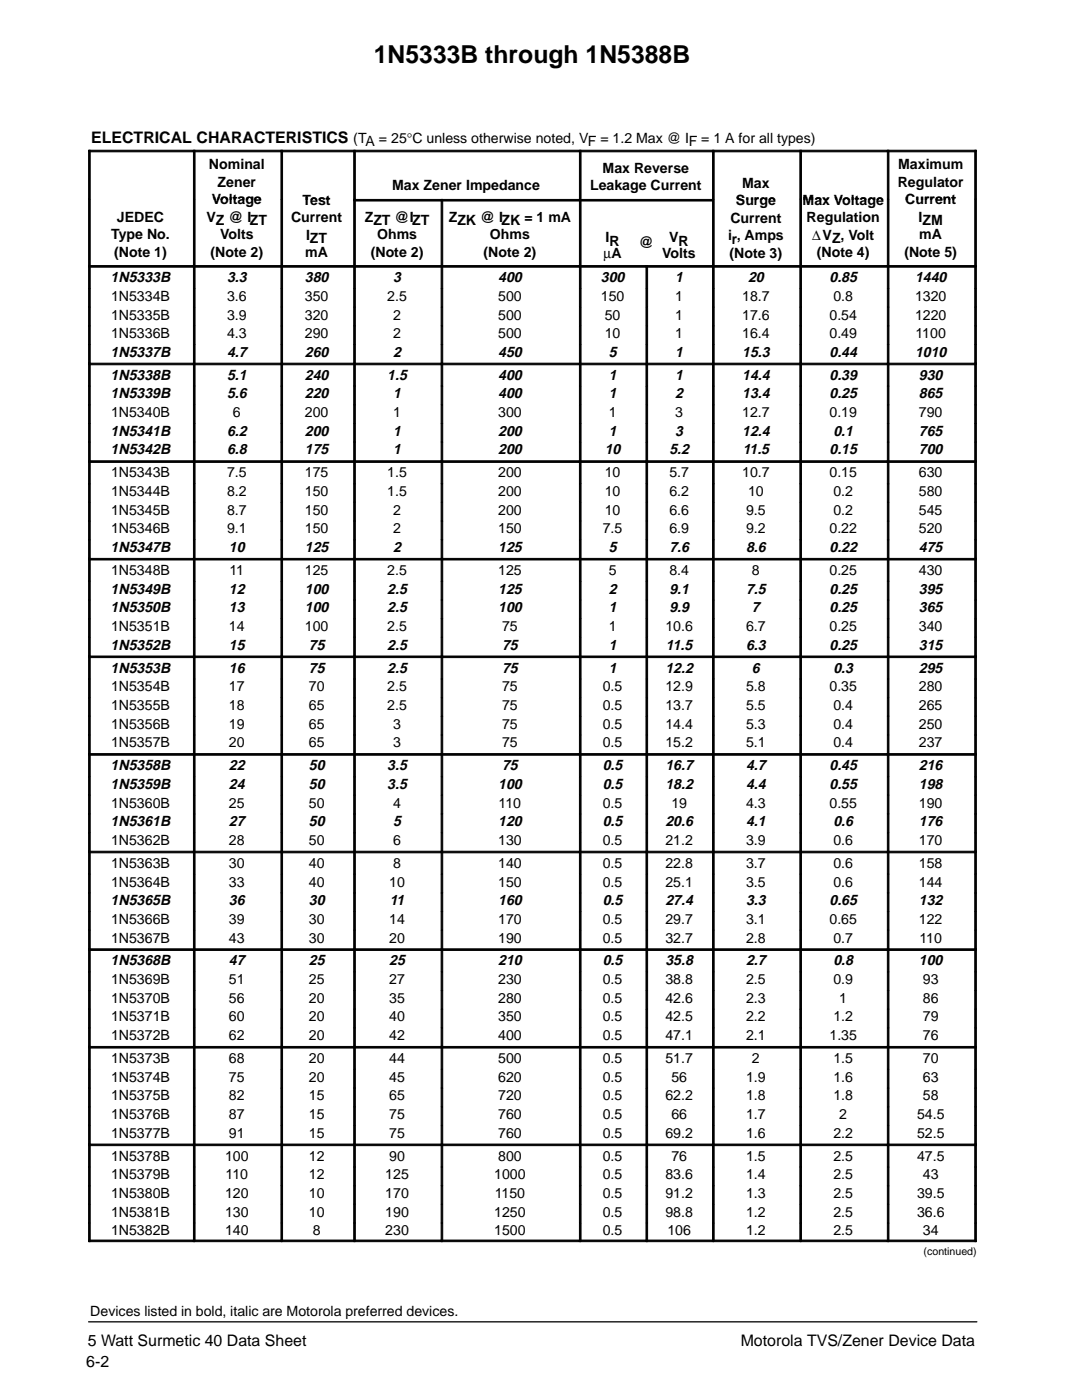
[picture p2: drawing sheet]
<svg xmlns="http://www.w3.org/2000/svg" width="216mm" height="279mm" viewBox="0 0 216 279" stroke-linecap="round" stroke-linejoin="round" font-family="sans-serif">
<defs><g id="words">
<text font-size="4.9" x="74.6" y="12.5">1N5333B through 1N5388B</text>
<g font-size="3.2">
<text x="18.2" y="28.5">ELECTRICAL CHARACTERISTICS</text>
<text x="17.5" y="268.7">5 Watt Surmetic 40 Data Sheet</text>
<text x="147.8" y="268.6">Motorola TVS/Zener Device Data</text>
<text x="17.2" y="272.8">6-2</text>
</g>
<g font-size="2.9">
<text x="22.1" y="56.3">1N5333B</text>
<text x="45.3" y="56.3">3.3</text>
<text x="60.8" y="56.3">380</text>
<text x="78.4" y="56.3">3</text>
<text x="99.4" y="56.3">400</text>
<text x="119.9" y="56.3">300</text>
<text x="134.7" y="56.3">1</text>
<text x="149.3" y="56.3">20</text>
<text x="165.5" y="56.3">0.85</text>
<text x="182.6" y="56.3">1440</text>
<text x="22.1" y="71.2">1N5337B</text>
<text x="45.3" y="71.2">4.7</text>
<text x="60.8" y="71.2">260</text>
<text x="78.4" y="71.2">2</text>
<text x="99.4" y="71.2">450</text>
<text x="121.5" y="71.2">5</text>
<text x="134.7" y="71.2">1</text>
<text x="148.1" y="71.2">15.3</text>
<text x="165.5" y="71.2">0.44</text>
<text x="182.6" y="71.2">1010</text>
<text x="22.1" y="75.8">1N5338B</text>
<text x="45.3" y="75.8">5.1</text>
<text x="60.8" y="75.8">240</text>
<text x="77.3" y="75.8">1.5</text>
<text x="99.4" y="75.8">400</text>
<text x="121.5" y="75.8">1</text>
<text x="134.7" y="75.8">1</text>
<text x="148.1" y="75.8">14.4</text>
<text x="165.5" y="75.8">0.39</text>
<text x="183.4" y="75.8">930</text>
<text x="22.1" y="79.5">1N5339B</text>
<text x="45.3" y="79.5">5.6</text>
<text x="60.8" y="79.5">220</text>
<text x="78.4" y="79.5">1</text>
<text x="99.4" y="79.5">400</text>
<text x="121.5" y="79.5">1</text>
<text x="134.7" y="79.5">2</text>
<text x="148.1" y="79.5">13.4</text>
<text x="165.5" y="79.5">0.25</text>
<text x="183.4" y="79.5">865</text>
<text x="22.1" y="87">1N5341B</text>
<text x="45.3" y="87">6.2</text>
<text x="60.8" y="87">200</text>
<text x="78.4" y="87">1</text>
<text x="99.4" y="87">200</text>
<text x="121.5" y="87">1</text>
<text x="134.7" y="87">3</text>
<text x="148.1" y="87">12.4</text>
<text x="166.3" y="87">0.1</text>
<text x="183.4" y="87">765</text>
<text x="22.1" y="90.7">1N5342B</text>
<text x="45.3" y="90.7">6.8</text>
<text x="60.8" y="90.7">175</text>
<text x="78.4" y="90.7">1</text>
<text x="99.4" y="90.7">200</text>
<text x="120.7" y="90.7">10</text>
<text x="133.6" y="90.7">5.2</text>
<text x="148.2" y="90.7">11.5</text>
<text x="165.5" y="90.7">0.15</text>
<text x="183.4" y="90.7">700</text>
<text x="22.1" y="110.2">1N5347B</text>
<text x="45.7" y="110.2">10</text>
<text x="60.8" y="110.2">125</text>
<text x="78.4" y="110.2">2</text>
<text x="99.4" y="110.2">125</text>
<text x="121.5" y="110.2">5</text>
<text x="133.6" y="110.2">7.6</text>
<text x="148.9" y="110.2">8.6</text>
<text x="165.5" y="110.2">0.22</text>
<text x="183.4" y="110.2">475</text>
<text x="22.1" y="118.5">1N5349B</text>
<text x="45.7" y="118.5">12</text>
<text x="60.8" y="118.5">100</text>
<text x="77.3" y="118.5">2.5</text>
<text x="99.4" y="118.5">125</text>
<text x="121.5" y="118.5">2</text>
<text x="133.6" y="118.5">9.1</text>
<text x="148.9" y="118.5">7.5</text>
<text x="165.5" y="118.5">0.25</text>
<text x="183.4" y="118.5">395</text>
<text x="22.1" y="122.2">1N5350B</text>
<text x="45.7" y="122.2">13</text>
<text x="60.8" y="122.2">100</text>
<text x="77.3" y="122.2">2.5</text>
<text x="99.4" y="122.2">100</text>
<text x="121.5" y="122.2">1</text>
<text x="133.6" y="122.2">9.9</text>
<text x="150" y="122.2">7</text>
<text x="165.5" y="122.2">0.25</text>
<text x="183.4" y="122.2">365</text>
<text x="22.1" y="129.7">1N5352B</text>
<text x="45.7" y="129.7">15</text>
<text x="61.6" y="129.7">75</text>
<text x="77.3" y="129.7">2.5</text>
<text x="100.2" y="129.7">75</text>
<text x="121.5" y="129.7">1</text>
<text x="132.9" y="129.7">11.5</text>
<text x="148.9" y="129.7">6.3</text>
<text x="165.5" y="129.7">0.25</text>
<text x="183.4" y="129.7">315</text>
<text x="22.1" y="134.2">1N5353B</text>
<text x="45.7" y="134.2">16</text>
<text x="61.6" y="134.2">75</text>
<text x="77.3" y="134.2">2.5</text>
<text x="100.2" y="134.2">75</text>
<text x="121.5" y="134.2">1</text>
<text x="132.8" y="134.2">12.2</text>
<text x="150" y="134.2">6</text>
<text x="166.3" y="134.2">0.3</text>
<text x="183.4" y="134.2">295</text>
<text x="22.1" y="153.7">1N5358B</text>
<text x="45.7" y="153.7">22</text>
<text x="61.6" y="153.7">50</text>
<text x="77.3" y="153.7">3.5</text>
<text x="100.2" y="153.7">75</text>
<text x="120.3" y="153.7">0.5</text>
<text x="132.8" y="153.7">16.7</text>
<text x="148.9" y="153.7">4.7</text>
<text x="165.5" y="153.7">0.45</text>
<text x="183.4" y="153.7">216</text>
<text x="22.1" y="157.5">1N5359B</text>
<text x="45.7" y="157.5">24</text>
<text x="61.6" y="157.5">50</text>
<text x="77.3" y="157.5">3.5</text>
<text x="99.4" y="157.5">100</text>
<text x="120.3" y="157.5">0.5</text>
<text x="132.8" y="157.5">18.2</text>
<text x="148.9" y="157.5">4.4</text>
<text x="165.5" y="157.5">0.55</text>
<text x="183.4" y="157.5">198</text>
<text x="22.1" y="164.9">1N5361B</text>
<text x="45.7" y="164.9">27</text>
<text x="61.6" y="164.9">50</text>
<text x="78.4" y="164.9">5</text>
<text x="99.4" y="164.9">120</text>
<text x="120.3" y="164.9">0.5</text>
<text x="132.8" y="164.9">20.6</text>
<text x="148.9" y="164.9">4.1</text>
<text x="166.3" y="164.9">0.6</text>
<text x="183.4" y="164.9">176</text>
<text x="22.1" y="180.7">1N5365B</text>
<text x="45.7" y="180.7">36</text>
<text x="61.6" y="180.7">30</text>
<text x="77.8" y="180.7">11</text>
<text x="99.4" y="180.7">160</text>
<text x="120.3" y="180.7">0.5</text>
<text x="132.8" y="180.7">27.4</text>
<text x="148.9" y="180.7">3.3</text>
<text x="165.5" y="180.7">0.65</text>
<text x="183.4" y="180.7">132</text>
<text x="22.1" y="192.7">1N5368B</text>
<text x="45.7" y="192.7">47</text>
<text x="61.6" y="192.7">25</text>
<text x="77.7" y="192.7">25</text>
<text x="99.4" y="192.7">210</text>
<text x="120.3" y="192.7">0.5</text>
<text x="132.8" y="192.7">35.8</text>
<text x="148.9" y="192.7">2.7</text>
<text x="166.3" y="192.7">0.8</text>
<text x="183.4" y="192.7">100</text>
</g>
<g font-size="2.8">
<text x="70.5" y="28.5">(TA = 25°C unless otherwise noted, VF = 1.2 Max @ IF = 1 A for all types)</text>
<text x="41.7" y="33.8">Nominal</text>
<text x="120.2" y="34.4">Max Reverse</text>
<text x="179.2" y="33.8">Maximum</text>
<text x="42.3" y="40.8">Voltage</text>
<text x="43.4" y="37.3">Zener</text>
<text x="60.4" y="40.9">Test</text>
<text x="78.3" y="37.9">Max Zener Impedance</text>
<text x="117.7" y="37.9">Leakage Current</text>
<text x="146.8" y="41">Surge</text>
<text x="148.1" y="37.5">Max</text>
<text x="160.1" y="40.9">Max Voltage</text>
<text x="179.1" y="37.3">Regulator</text>
<text x="180.6" y="40.8">Current</text>
<text x="22.2" y="47.8">Type No.</text>
<text x="23.3" y="44.3">JEDEC</text>
<text x="41.2" y="44.2">VZ @ IZT</text>
<text x="43.9" y="47.7">Volts</text>
<text x="58.1" y="44.4">Current</text>
<text x="61.1" y="47.9">IZT</text>
<text x="72.8" y="44.3">ZZT @IZT</text>
<text x="75.2" y="47.7">Ohms</text>
<text x="89.5" y="44.3">ZZK @ IZK = 1 mA</text>
<text x="97.8" y="47.7">Ohms</text>
<text x="145.3" y="48">ir, Amps</text>
<text x="145.7" y="44.5">Current</text>
<text x="161" y="44.4">Regulation</text>
<text x="162.1" y="47.9">∆VZ, Volt</text>
<text x="183.3" y="44.2">IZM</text>
<text x="183.4" y="47.7">mA</text>
<text x="22.8" y="51.3">(Note 1)</text>
<text x="42" y="51.2">(Note 2)</text>
<text x="60.9" y="51.4">mA</text>
<text x="74" y="51.2">(Note 2)</text>
<text x="96.5" y="51.2">(Note 2)</text>
<text x="120.4" y="51.4">µA</text>
<text x="120.8" y="48.3">IR</text>
<text x="127.5" y="49.2">@</text>
<text x="132.1" y="51.4">Volts</text>
<text x="133.5" y="48.3">VR</text>
<text x="145.6" y="51.5">(Note 3)</text>
<text x="163" y="51.4">(Note 4)</text>
<text x="180.5" y="51.2">(Note 5)</text>
<text x="22.2" y="60">1N5334B</text>
<text x="22.2" y="63.8">1N5335B</text>
<text x="45.3" y="60">3.6</text>
<text x="45.3" y="63.8">3.9</text>
<text x="60.8" y="60">350</text>
<text x="60.8" y="63.8">320</text>
<text x="77.3" y="60">2.5</text>
<text x="78.4" y="63.8">2</text>
<text x="99.4" y="60">500</text>
<text x="99.4" y="63.8">500</text>
<text x="119.9" y="60">150</text>
<text x="120.7" y="63.8">50</text>
<text x="134.7" y="60">1</text>
<text x="134.7" y="63.8">1</text>
<text x="148.1" y="60">18.7</text>
<text x="148.1" y="63.8">17.6</text>
<text x="165.5" y="63.8">0.54</text>
<text x="166.3" y="60">0.8</text>
<text x="182.6" y="60">1320</text>
<text x="182.6" y="63.8">1220</text>
<text x="22.2" y="67.5">1N5336B</text>
<text x="45.3" y="67.5">4.3</text>
<text x="60.8" y="67.5">290</text>
<text x="78.4" y="67.5">2</text>
<text x="99.4" y="67.5">500</text>
<text x="120.7" y="67.5">10</text>
<text x="134.7" y="67.5">1</text>
<text x="148.1" y="67.5">16.4</text>
<text x="165.5" y="67.5">0.49</text>
<text x="182.7" y="67.5">1100</text>
<text x="22.2" y="83.3">1N5340B</text>
<text x="46.5" y="83.3">6</text>
<text x="60.8" y="83.3">200</text>
<text x="78.4" y="83.3">1</text>
<text x="99.4" y="83.3">300</text>
<text x="121.5" y="83.3">1</text>
<text x="134.7" y="83.3">3</text>
<text x="148.1" y="83.3">12.7</text>
<text x="165.5" y="83.3">0.19</text>
<text x="183.4" y="83.3">790</text>
<text x="22.2" y="95.3">1N5343B</text>
<text x="45.3" y="95.3">7.5</text>
<text x="60.8" y="95.3">175</text>
<text x="77.3" y="95.3">1.5</text>
<text x="99.4" y="95.3">200</text>
<text x="120.7" y="95.3">10</text>
<text x="133.6" y="95.3">5.7</text>
<text x="148.1" y="95.3">10.7</text>
<text x="165.5" y="95.3">0.15</text>
<text x="183.4" y="95.3">630</text>
<text x="22.2" y="99">1N5344B</text>
<text x="45.3" y="99">8.2</text>
<text x="60.8" y="99">150</text>
<text x="77.3" y="99">1.5</text>
<text x="99.4" y="99">200</text>
<text x="120.7" y="99">10</text>
<text x="133.6" y="99">6.2</text>
<text x="149.3" y="99">10</text>
<text x="166.3" y="99">0.2</text>
<text x="183.4" y="99">580</text>
<text x="22.2" y="102.7">1N5345B</text>
<text x="22.2" y="106.5">1N5346B</text>
<text x="45.3" y="102.7">8.7</text>
<text x="45.3" y="106.5">9.1</text>
<text x="60.8" y="102.7">150</text>
<text x="60.8" y="106.5">150</text>
<text x="78.4" y="102.7">2</text>
<text x="78.4" y="106.5">2</text>
<text x="99.4" y="102.7">200</text>
<text x="99.4" y="106.5">150</text>
<text x="120.3" y="106.5">7.5</text>
<text x="120.7" y="102.7">10</text>
<text x="133.6" y="102.7">6.6</text>
<text x="133.6" y="106.5">6.9</text>
<text x="148.9" y="102.7">9.5</text>
<text x="148.9" y="106.5">9.2</text>
<text x="165.5" y="106.5">0.22</text>
<text x="166.3" y="102.7">0.2</text>
<text x="183.4" y="102.7">545</text>
<text x="183.4" y="106.5">520</text>
<text x="22.2" y="114.8">1N5348B</text>
<text x="45.8" y="114.8">11</text>
<text x="60.8" y="114.8">125</text>
<text x="77.3" y="114.8">2.5</text>
<text x="99.4" y="114.8">125</text>
<text x="121.5" y="114.8">5</text>
<text x="133.6" y="114.8">8.4</text>
<text x="150" y="114.8">8</text>
<text x="165.5" y="114.8">0.25</text>
<text x="183.4" y="114.8">430</text>
<text x="22.2" y="125.9">1N5351B</text>
<text x="45.7" y="125.9">14</text>
<text x="60.8" y="125.9">100</text>
<text x="77.3" y="125.9">2.5</text>
<text x="100.2" y="125.9">75</text>
<text x="121.5" y="125.9">1</text>
<text x="132.8" y="125.9">10.6</text>
<text x="148.9" y="125.9">6.7</text>
<text x="165.5" y="125.9">0.25</text>
<text x="183.4" y="125.9">340</text>
<text x="22.2" y="138">1N5354B</text>
<text x="45.7" y="138">17</text>
<text x="61.6" y="138">70</text>
<text x="77.3" y="138">2.5</text>
<text x="100.2" y="138">75</text>
<text x="120.3" y="138">0.5</text>
<text x="132.8" y="138">12.9</text>
<text x="148.9" y="138">5.8</text>
<text x="165.5" y="138">0.35</text>
<text x="183.4" y="138">280</text>
<text x="22.2" y="141.7">1N5355B</text>
<text x="45.7" y="141.7">18</text>
<text x="61.6" y="141.7">65</text>
<text x="77.3" y="141.7">2.5</text>
<text x="100.2" y="141.7">75</text>
<text x="120.3" y="141.7">0.5</text>
<text x="132.8" y="141.7">13.7</text>
<text x="148.9" y="141.7">5.5</text>
<text x="166.3" y="141.7">0.4</text>
<text x="183.4" y="141.7">265</text>
<text x="22.2" y="145.4">1N5356B</text>
<text x="22.2" y="149.2">1N5357B</text>
<text x="45.7" y="145.4">19</text>
<text x="45.7" y="149.2">20</text>
<text x="61.6" y="145.4">65</text>
<text x="61.6" y="149.2">65</text>
<text x="78.4" y="145.4">3</text>
<text x="78.4" y="149.2">3</text>
<text x="100.2" y="145.4">75</text>
<text x="100.2" y="149.2">75</text>
<text x="120.3" y="145.4">0.5</text>
<text x="120.3" y="149.2">0.5</text>
<text x="132.8" y="145.4">14.4</text>
<text x="132.8" y="149.2">15.2</text>
<text x="148.9" y="145.4">5.3</text>
<text x="148.9" y="149.2">5.1</text>
<text x="166.3" y="145.4">0.4</text>
<text x="166.3" y="149.2">0.4</text>
<text x="183.4" y="145.4">250</text>
<text x="183.4" y="149.2">237</text>
<text x="22.2" y="161.2">1N5360B</text>
<text x="45.7" y="161.2">25</text>
<text x="61.6" y="161.2">50</text>
<text x="78.4" y="161.2">4</text>
<text x="99.5" y="161.2">110</text>
<text x="120.3" y="161.2">0.5</text>
<text x="134" y="161.2">19</text>
<text x="148.9" y="161.2">4.3</text>
<text x="165.5" y="161.2">0.55</text>
<text x="183.4" y="161.2">190</text>
<text x="22.2" y="168.6">1N5362B</text>
<text x="22.2" y="173.2">1N5363B</text>
<text x="45.7" y="168.6">28</text>
<text x="45.7" y="173.2">30</text>
<text x="61.6" y="168.6">50</text>
<text x="61.6" y="173.2">40</text>
<text x="78.4" y="168.6">6</text>
<text x="78.4" y="173.2">8</text>
<text x="99.4" y="168.6">130</text>
<text x="99.4" y="173.2">140</text>
<text x="120.3" y="168.6">0.5</text>
<text x="120.3" y="173.2">0.5</text>
<text x="132.8" y="168.6">21.2</text>
<text x="132.8" y="173.2">22.8</text>
<text x="148.9" y="168.6">3.9</text>
<text x="148.9" y="173.2">3.7</text>
<text x="166.3" y="168.6">0.6</text>
<text x="166.3" y="173.2">0.6</text>
<text x="183.4" y="168.6">170</text>
<text x="183.4" y="173.2">158</text>
<text x="22.2" y="176.9">1N5364B</text>
<text x="45.7" y="176.9">33</text>
<text x="61.6" y="176.9">40</text>
<text x="77.7" y="176.9">10</text>
<text x="99.4" y="176.9">150</text>
<text x="120.3" y="176.9">0.5</text>
<text x="132.8" y="176.9">25.1</text>
<text x="148.9" y="176.9">3.5</text>
<text x="166.3" y="176.9">0.6</text>
<text x="183.4" y="176.9">144</text>
<text x="22.2" y="184.4">1N5366B</text>
<text x="45.7" y="184.4">39</text>
<text x="61.6" y="184.4">30</text>
<text x="77.7" y="184.4">14</text>
<text x="99.4" y="184.4">170</text>
<text x="120.3" y="184.4">0.5</text>
<text x="132.8" y="184.4">29.7</text>
<text x="148.9" y="184.4">3.1</text>
<text x="165.5" y="184.4">0.65</text>
<text x="183.4" y="184.4">122</text>
<text x="22.2" y="188.1">1N5367B</text>
<text x="45.7" y="188.1">43</text>
<text x="61.6" y="188.1">30</text>
<text x="77.7" y="188.1">20</text>
<text x="99.4" y="188.1">190</text>
<text x="120.3" y="188.1">0.5</text>
<text x="132.8" y="188.1">32.7</text>
<text x="148.9" y="188.1">2.8</text>
<text x="166.3" y="188.1">0.7</text>
<text x="183.5" y="188.1">110</text>
<text x="22.2" y="196.4">1N5369B</text>
<text x="45.7" y="196.4">51</text>
<text x="61.6" y="196.4">25</text>
<text x="77.7" y="196.4">27</text>
<text x="99.4" y="196.4">230</text>
<text x="120.3" y="196.4">0.5</text>
<text x="132.8" y="196.4">38.8</text>
<text x="148.9" y="196.4">2.5</text>
<text x="166.3" y="196.4">0.9</text>
<text x="184.1" y="196.4">93</text>
<text x="22.2" y="200.1">1N5370B</text>
<text x="22.2" y="203.9">1N5371B</text>
<text x="45.7" y="200.1">56</text>
<text x="45.7" y="203.9">60</text>
<text x="61.6" y="200.1">20</text>
<text x="61.6" y="203.9">20</text>
<text x="77.7" y="200.1">35</text>
<text x="77.7" y="203.9">40</text>
<text x="99.4" y="200.1">280</text>
<text x="99.4" y="203.9">350</text>
<text x="120.3" y="200.1">0.5</text>
<text x="120.3" y="203.9">0.5</text>
<text x="132.8" y="200.1">42.6</text>
<text x="132.8" y="203.9">42.5</text>
<text x="148.9" y="200.1">2.3</text>
<text x="148.9" y="203.9">2.2</text>
<text x="166.3" y="203.9">1.2</text>
<text x="167.5" y="200.1">1</text>
<text x="184.1" y="200.1">86</text>
<text x="184.1" y="203.9">79</text>
<text x="22.2" y="207.6">1N5372B</text>
<text x="45.7" y="207.6">62</text>
<text x="61.6" y="207.6">20</text>
<text x="77.7" y="207.6">42</text>
<text x="99.4" y="207.6">400</text>
<text x="120.3" y="207.6">0.5</text>
<text x="132.8" y="207.6">47.1</text>
<text x="148.9" y="207.6">2.1</text>
<text x="165.5" y="207.6">1.35</text>
<text x="184.1" y="207.6">76</text>
<text x="22.2" y="212.2">1N5373B</text>
<text x="22.2" y="215.9">1N5374B</text>
<text x="45.7" y="212.2">68</text>
<text x="45.7" y="215.9">75</text>
<text x="61.6" y="212.2">20</text>
<text x="61.6" y="215.9">20</text>
<text x="77.7" y="212.2">44</text>
<text x="77.7" y="215.9">45</text>
<text x="99.4" y="212.2">500</text>
<text x="99.4" y="215.9">620</text>
<text x="120.3" y="212.2">0.5</text>
<text x="120.3" y="215.9">0.5</text>
<text x="132.8" y="212.2">51.7</text>
<text x="134" y="215.9">56</text>
<text x="148.9" y="215.9">1.9</text>
<text x="150" y="212.2">2</text>
<text x="166.3" y="212.2">1.5</text>
<text x="166.3" y="215.9">1.6</text>
<text x="184.1" y="212.2">70</text>
<text x="184.1" y="215.9">63</text>
<text x="22.2" y="219.6">1N5375B</text>
<text x="45.7" y="219.6">82</text>
<text x="61.6" y="219.6">15</text>
<text x="77.7" y="219.6">65</text>
<text x="99.4" y="219.6">720</text>
<text x="120.3" y="219.6">0.5</text>
<text x="132.8" y="219.6">62.2</text>
<text x="148.9" y="219.6">1.8</text>
<text x="166.3" y="219.6">1.8</text>
<text x="184.1" y="219.6">58</text>
<text x="22.2" y="223.4">1N5376B</text>
<text x="22.2" y="227.1">1N5377B</text>
<text x="45.7" y="223.4">87</text>
<text x="45.7" y="227.1">91</text>
<text x="61.6" y="223.4">15</text>
<text x="61.6" y="227.1">15</text>
<text x="77.7" y="223.4">75</text>
<text x="77.7" y="227.1">75</text>
<text x="99.4" y="223.4">760</text>
<text x="99.4" y="227.1">760</text>
<text x="120.3" y="223.4">0.5</text>
<text x="120.3" y="227.1">0.5</text>
<text x="132.8" y="227.1">69.2</text>
<text x="134" y="223.4">66</text>
<text x="148.9" y="223.4">1.7</text>
<text x="148.9" y="227.1">1.6</text>
<text x="166.3" y="227.1">2.2</text>
<text x="167.5" y="223.4">2</text>
<text x="183" y="223.4">54.5</text>
<text x="183" y="227.1">52.5</text>
<text x="22.2" y="231.6">1N5378B</text>
<text x="44.9" y="231.6">100</text>
<text x="61.6" y="231.6">12</text>
<text x="77.7" y="231.6">90</text>
<text x="99.4" y="231.6">800</text>
<text x="120.3" y="231.6">0.5</text>
<text x="134" y="231.6">76</text>
<text x="148.9" y="231.6">1.5</text>
<text x="166.3" y="231.6">2.5</text>
<text x="183" y="231.6">47.5</text>
<text x="22.2" y="235.4">1N5379B</text>
<text x="22.2" y="239.1">1N5380B</text>
<text x="44.9" y="239.1">120</text>
<text x="45" y="235.4">110</text>
<text x="61.6" y="235.4">12</text>
<text x="61.6" y="239.1">10</text>
<text x="76.9" y="235.4">125</text>
<text x="76.9" y="239.1">170</text>
<text x="98.6" y="235.4">1000</text>
<text x="98.7" y="239.1">1150</text>
<text x="120.3" y="235.4">0.5</text>
<text x="120.3" y="239.1">0.5</text>
<text x="132.8" y="235.4">83.6</text>
<text x="132.8" y="239.1">91.2</text>
<text x="148.9" y="235.4">1.4</text>
<text x="148.9" y="239.1">1.3</text>
<text x="166.3" y="235.4">2.5</text>
<text x="166.3" y="239.1">2.5</text>
<text x="183" y="239.1">39.5</text>
<text x="184.1" y="235.4">43</text>
<text x="22.2" y="242.8">1N5381B</text>
<text x="44.9" y="242.8">130</text>
<text x="61.6" y="242.8">10</text>
<text x="76.9" y="242.8">190</text>
<text x="98.6" y="242.8">1250</text>
<text x="120.3" y="242.8">0.5</text>
<text x="132.8" y="242.8">98.8</text>
<text x="148.9" y="242.8">1.2</text>
<text x="166.3" y="242.8">2.5</text>
<text x="183" y="242.8">36.6</text>
<text x="22.2" y="246.6">1N5382B</text>
<text x="44.9" y="246.6">140</text>
<text x="62.4" y="246.6">8</text>
<text x="76.9" y="246.6">230</text>
<text x="98.6" y="246.6">1500</text>
<text x="120.3" y="246.6">0.5</text>
<text x="133.2" y="246.6">106</text>
<text x="148.9" y="246.6">1.2</text>
<text x="166.3" y="246.6">2.5</text>
<text x="184.1" y="246.6">34</text>
<text x="18" y="262.5">Devices listed in bold, italic are Motorola preferred devices.</text>
</g>
<text font-size="2.1" x="184.3" y="250.5">(continued)</text>
</g></defs>
<path d="M17.7 263.8h177.2" fill="none" stroke="#000" stroke-width=".26"/>
<g fill="#000" stroke="#000" stroke-width=".2">
<path d="M17.7 30h.3v9.8h-.3z" fill-rule="evenodd"/>
<path d="M17.7 30h20.9v.3h-20.9z" fill-rule="evenodd"/>
<path d="M17.7 39.8h.3v13.2h-.3z" fill-rule="evenodd"/>
<path d="M38.6 30h.3v9.8h-.3z" fill-rule="evenodd"/>
<path d="M38.6 30h17.4v.3h-17.4z" fill-rule="evenodd"/>
<path d="M38.6 39.8h.3v13.2h-.3z" fill-rule="evenodd"/>
<path d="M56.1 30h.3v9.8h-.3z" fill-rule="evenodd"/>
<path d="M56.1 30h14.5v.3h-14.5z" fill-rule="evenodd"/>
<path d="M56.1 39.8h.3v13.2h-.3z" fill-rule="evenodd"/>
<path d="M70.6 30h.3v9.8h-.3z" fill-rule="evenodd"/>
<path d="M70.6 30h45v.3h-45z" fill-rule="evenodd"/>
<path d="M70.6 39.8h.3v13.2h-.3z" fill-rule="evenodd"/>
<path d="M70.6 39.8h17.4v.3h-17.4z" fill-rule="evenodd"/>
<path d="M88 39.8h.3v13.2h-.3z" fill-rule="evenodd"/>
<path d="M88 39.8h27.6v.3h-27.6z" fill-rule="evenodd"/>
<path d="M115.6 30h.3v9.8h-.3z" fill-rule="evenodd"/>
<path d="M115.6 30h26.6v.3h-26.6z" fill-rule="evenodd"/>
<path d="M115.6 39.8h.3v13.2h-.3z" fill-rule="evenodd"/>
<path d="M115.6 39.8h26.6v.3h-26.6z" fill-rule="evenodd"/>
<path d="M142.2 30h.3v9.8h-.3z" fill-rule="evenodd"/>
<path d="M142.2 30h17.4v.3h-17.4z" fill-rule="evenodd"/>
<path d="M142.2 39.8h.3v13.2h-.3z" fill-rule="evenodd"/>
<path d="M159.6 30h.3v9.8h-.3z" fill-rule="evenodd"/>
<path d="M159.6 30h17.4v.3h-17.4z" fill-rule="evenodd"/>
<path d="M159.6 39.8h.3v13.2h-.3z" fill-rule="evenodd"/>
<path d="M177.1 30h.3v9.8h-.3z" fill-rule="evenodd"/>
<path d="M177.1 30h17.7v.3h-17.7z" fill-rule="evenodd"/>
<path d="M177.1 39.8h.3v13.2h-.3z" fill-rule="evenodd"/>
<path d="M194.5 30h.3v9.8h-.3z" fill-rule="evenodd"/>
<path d="M194.5 39.8h.3v13.2h-.3z" fill-rule="evenodd"/>
<path d="M17.7 53h.3v4.6h-.3z" fill-rule="evenodd"/>
<path d="M17.7 53h20.9v.3h-20.9z" fill-rule="evenodd"/>
<path d="M17.7 57.6h.3v3.7h-.3z" fill-rule="evenodd"/>
<path d="M38.6 53h.3v4.6h-.3z" fill-rule="evenodd"/>
<path d="M38.6 53h17.4v.3h-17.4z" fill-rule="evenodd"/>
<path d="M38.6 57.6h.3v3.7h-.3z" fill-rule="evenodd"/>
<path d="M56.1 53h.3v4.6h-.3z" fill-rule="evenodd"/>
<path d="M56.1 53h14.5v.3h-14.5z" fill-rule="evenodd"/>
<path d="M56.1 57.6h.3v3.7h-.3z" fill-rule="evenodd"/>
<path d="M70.6 53h.3v4.6h-.3z" fill-rule="evenodd"/>
<path d="M70.6 53h17.4v.3h-17.4z" fill-rule="evenodd"/>
<path d="M70.6 57.6h.3v3.7h-.3z" fill-rule="evenodd"/>
<path d="M88 53h.3v4.6h-.3z" fill-rule="evenodd"/>
<path d="M88 53h27.6v.3h-27.6z" fill-rule="evenodd"/>
<path d="M88 57.6h.3v3.7h-.3z" fill-rule="evenodd"/>
<path d="M115.6 53h.3v4.6h-.3z" fill-rule="evenodd"/>
<path d="M115.6 53h13.3v.3h-13.3z" fill-rule="evenodd"/>
<path d="M115.6 57.6h.3v3.7h-.3z" fill-rule="evenodd"/>
<path d="M128.9 53h.3v4.6h-.3z" fill-rule="evenodd"/>
<path d="M128.9 53h13.3v.3h-13.3z" fill-rule="evenodd"/>
<path d="M128.9 57.6h.3v3.7h-.3z" fill-rule="evenodd"/>
<path d="M142.2 53h.3v4.6h-.3z" fill-rule="evenodd"/>
<path d="M142.2 53h17.4v.3h-17.4z" fill-rule="evenodd"/>
<path d="M142.2 57.6h.3v3.7h-.3z" fill-rule="evenodd"/>
<path d="M159.6 53h.3v4.6h-.3z" fill-rule="evenodd"/>
<path d="M159.6 53h17.4v.3h-17.4z" fill-rule="evenodd"/>
<path d="M159.6 57.6h.3v3.7h-.3z" fill-rule="evenodd"/>
<path d="M177.1 53h.3v4.6h-.3z" fill-rule="evenodd"/>
<path d="M177.1 53h17.7v.3h-17.7z" fill-rule="evenodd"/>
<path d="M177.1 57.6h.3v3.7h-.3z" fill-rule="evenodd"/>
<path d="M194.5 53h.3v4.6h-.3z" fill-rule="evenodd"/>
<path d="M194.5 57.6h.3v3.7h-.3z" fill-rule="evenodd"/>
<path d="M17.7 61.3h.3v3.7h-.3z" fill-rule="evenodd"/>
<path d="M17.7 65h.3v3.8h-.3z" fill-rule="evenodd"/>
<path d="M17.7 68.8h.3v3.7h-.3z" fill-rule="evenodd"/>
<path d="M17.7 72.5h.3v4.6h-.3z" fill-rule="evenodd"/>
<path d="M17.7 72.5h20.9v.3h-20.9z" fill-rule="evenodd"/>
<path d="M17.7 77.1h.3v3.7h-.3z" fill-rule="evenodd"/>
<path d="M38.6 61.3h.3v3.7h-.3z" fill-rule="evenodd"/>
<path d="M38.6 65h.3v3.8h-.3z" fill-rule="evenodd"/>
<path d="M38.6 68.8h.3v3.7h-.3z" fill-rule="evenodd"/>
<path d="M38.6 72.5h.3v4.6h-.3z" fill-rule="evenodd"/>
<path d="M38.6 72.5h17.4v.3h-17.4z" fill-rule="evenodd"/>
<path d="M38.6 77.1h.3v3.7h-.3z" fill-rule="evenodd"/>
<path d="M56.1 61.3h.3v3.7h-.3z" fill-rule="evenodd"/>
<path d="M56.1 65h.3v3.8h-.3z" fill-rule="evenodd"/>
<path d="M56.1 68.8h.3v3.7h-.3z" fill-rule="evenodd"/>
<path d="M56.1 72.5h.3v4.6h-.3z" fill-rule="evenodd"/>
<path d="M56.1 72.5h14.5v.3h-14.5z" fill-rule="evenodd"/>
<path d="M56.1 77.1h.3v3.7h-.3z" fill-rule="evenodd"/>
<path d="M70.6 61.3h.3v3.7h-.3z" fill-rule="evenodd"/>
<path d="M70.6 65h.3v3.8h-.3z" fill-rule="evenodd"/>
<path d="M70.6 68.8h.3v3.7h-.3z" fill-rule="evenodd"/>
<path d="M70.6 72.5h.3v4.6h-.3z" fill-rule="evenodd"/>
<path d="M70.6 72.5h17.4v.3h-17.4z" fill-rule="evenodd"/>
<path d="M70.6 77.1h.3v3.7h-.3z" fill-rule="evenodd"/>
<path d="M88 61.3h.3v3.7h-.3z" fill-rule="evenodd"/>
<path d="M88 65h.3v3.8h-.3z" fill-rule="evenodd"/>
<path d="M88 68.8h.3v3.7h-.3z" fill-rule="evenodd"/>
<path d="M88 72.5h.3v4.6h-.3z" fill-rule="evenodd"/>
<path d="M88 72.5h27.6v.3h-27.6z" fill-rule="evenodd"/>
<path d="M88 77.1h.3v3.7h-.3z" fill-rule="evenodd"/>
<path d="M115.6 61.3h.3v3.7h-.3z" fill-rule="evenodd"/>
<path d="M115.6 65h.3v3.8h-.3z" fill-rule="evenodd"/>
<path d="M115.6 68.8h.3v3.7h-.3z" fill-rule="evenodd"/>
<path d="M115.6 72.5h.3v4.6h-.3z" fill-rule="evenodd"/>
<path d="M115.6 72.5h13.3v.3h-13.3z" fill-rule="evenodd"/>
<path d="M115.6 77.1h.3v3.7h-.3z" fill-rule="evenodd"/>
<path d="M128.9 61.3h.3v3.7h-.3z" fill-rule="evenodd"/>
<path d="M128.9 65h.3v3.8h-.3z" fill-rule="evenodd"/>
<path d="M128.9 68.8h.3v3.7h-.3z" fill-rule="evenodd"/>
<path d="M128.9 72.5h.3v4.6h-.3z" fill-rule="evenodd"/>
<path d="M128.9 72.5h13.3v.3h-13.3z" fill-rule="evenodd"/>
<path d="M128.9 77.1h.3v3.7h-.3z" fill-rule="evenodd"/>
<path d="M142.2 61.3h.3v3.7h-.3z" fill-rule="evenodd"/>
<path d="M142.2 65h.3v3.8h-.3z" fill-rule="evenodd"/>
<path d="M142.2 68.8h.3v3.7h-.3z" fill-rule="evenodd"/>
<path d="M142.2 72.5h.3v4.6h-.3z" fill-rule="evenodd"/>
<path d="M142.2 72.5h17.4v.3h-17.4z" fill-rule="evenodd"/>
<path d="M142.2 77.1h.3v3.7h-.3z" fill-rule="evenodd"/>
<path d="M159.6 61.3h.3v3.7h-.3z" fill-rule="evenodd"/>
<path d="M159.6 65h.3v3.8h-.3z" fill-rule="evenodd"/>
<path d="M159.6 68.8h.3v3.7h-.3z" fill-rule="evenodd"/>
<path d="M159.6 72.5h.3v4.6h-.3z" fill-rule="evenodd"/>
<path d="M159.6 72.5h17.4v.3h-17.4z" fill-rule="evenodd"/>
<path d="M159.6 77.1h.3v3.7h-.3z" fill-rule="evenodd"/>
<path d="M177.1 61.3h.3v3.7h-.3z" fill-rule="evenodd"/>
<path d="M177.1 65h.3v3.8h-.3z" fill-rule="evenodd"/>
<path d="M177.1 68.8h.3v3.7h-.3z" fill-rule="evenodd"/>
<path d="M177.1 72.5h.3v4.6h-.3z" fill-rule="evenodd"/>
<path d="M177.1 72.5h17.7v.3h-17.7z" fill-rule="evenodd"/>
<path d="M177.1 77.1h.3v3.7h-.3z" fill-rule="evenodd"/>
<path d="M194.5 61.3h.3v3.7h-.3z" fill-rule="evenodd"/>
<path d="M194.5 65h.3v3.8h-.3z" fill-rule="evenodd"/>
<path d="M194.5 68.8h.3v3.7h-.3z" fill-rule="evenodd"/>
<path d="M194.5 72.5h.3v4.6h-.3z" fill-rule="evenodd"/>
<path d="M194.5 77.1h.3v3.7h-.3z" fill-rule="evenodd"/>
<path d="M17.7 80.8h.3v3.7h-.3z" fill-rule="evenodd"/>
<path d="M17.7 84.5h.3v3.7h-.3z" fill-rule="evenodd"/>
<path d="M17.7 88.2h.3v3.7h-.3z" fill-rule="evenodd"/>
<path d="M17.7 92h.3v4.5h-.3z" fill-rule="evenodd"/>
<path d="M17.7 92h20.9v.3h-20.9z" fill-rule="evenodd"/>
<path d="M17.7 96.5h.3v3.8h-.3z" fill-rule="evenodd"/>
<path d="M38.6 80.8h.3v3.7h-.3z" fill-rule="evenodd"/>
<path d="M38.6 84.5h.3v3.7h-.3z" fill-rule="evenodd"/>
<path d="M38.6 88.2h.3v3.7h-.3z" fill-rule="evenodd"/>
<path d="M38.6 92h.3v4.5h-.3z" fill-rule="evenodd"/>
<path d="M38.6 92h17.4v.3h-17.4z" fill-rule="evenodd"/>
<path d="M38.6 96.5h.3v3.8h-.3z" fill-rule="evenodd"/>
<path d="M56.1 80.8h.3v3.7h-.3z" fill-rule="evenodd"/>
<path d="M56.1 84.5h.3v3.7h-.3z" fill-rule="evenodd"/>
<path d="M56.1 88.2h.3v3.7h-.3z" fill-rule="evenodd"/>
<path d="M56.1 92h.3v4.5h-.3z" fill-rule="evenodd"/>
<path d="M56.1 92h14.5v.3h-14.5z" fill-rule="evenodd"/>
<path d="M56.1 96.5h.3v3.8h-.3z" fill-rule="evenodd"/>
<path d="M70.6 80.8h.3v3.7h-.3z" fill-rule="evenodd"/>
<path d="M70.6 84.5h.3v3.7h-.3z" fill-rule="evenodd"/>
<path d="M70.6 88.2h.3v3.7h-.3z" fill-rule="evenodd"/>
<path d="M70.6 92h.3v4.5h-.3z" fill-rule="evenodd"/>
<path d="M70.6 92h17.4v.3h-17.4z" fill-rule="evenodd"/>
<path d="M70.6 96.5h.3v3.8h-.3z" fill-rule="evenodd"/>
<path d="M88 80.8h.3v3.7h-.3z" fill-rule="evenodd"/>
<path d="M88 84.5h.3v3.7h-.3z" fill-rule="evenodd"/>
<path d="M88 88.2h.3v3.7h-.3z" fill-rule="evenodd"/>
<path d="M88 92h.3v4.5h-.3z" fill-rule="evenodd"/>
<path d="M88 92h27.6v.3h-27.6z" fill-rule="evenodd"/>
<path d="M88 96.5h.3v3.8h-.3z" fill-rule="evenodd"/>
<path d="M115.6 80.8h.3v3.7h-.3z" fill-rule="evenodd"/>
<path d="M115.6 84.5h.3v3.7h-.3z" fill-rule="evenodd"/>
<path d="M115.6 88.2h.3v3.7h-.3z" fill-rule="evenodd"/>
<path d="M115.6 92h.3v4.5h-.3z" fill-rule="evenodd"/>
<path d="M115.6 92h13.3v.3h-13.3z" fill-rule="evenodd"/>
<path d="M115.6 96.5h.3v3.8h-.3z" fill-rule="evenodd"/>
<path d="M128.9 80.8h.3v3.7h-.3z" fill-rule="evenodd"/>
<path d="M128.9 84.5h.3v3.7h-.3z" fill-rule="evenodd"/>
<path d="M128.9 88.2h.3v3.7h-.3z" fill-rule="evenodd"/>
<path d="M128.9 92h.3v4.5h-.3z" fill-rule="evenodd"/>
<path d="M128.9 92h13.3v.3h-13.3z" fill-rule="evenodd"/>
<path d="M128.9 96.5h.3v3.8h-.3z" fill-rule="evenodd"/>
<path d="M142.2 80.8h.3v3.7h-.3z" fill-rule="evenodd"/>
<path d="M142.2 84.5h.3v3.7h-.3z" fill-rule="evenodd"/>
<path d="M142.2 88.2h.3v3.7h-.3z" fill-rule="evenodd"/>
<path d="M142.2 92h.3v4.5h-.3z" fill-rule="evenodd"/>
<path d="M142.2 92h17.4v.3h-17.4z" fill-rule="evenodd"/>
<path d="M142.2 96.5h.3v3.8h-.3z" fill-rule="evenodd"/>
<path d="M159.6 80.8h.3v3.7h-.3z" fill-rule="evenodd"/>
<path d="M159.6 84.5h.3v3.7h-.3z" fill-rule="evenodd"/>
<path d="M159.6 88.2h.3v3.7h-.3z" fill-rule="evenodd"/>
<path d="M159.6 92h.3v4.5h-.3z" fill-rule="evenodd"/>
<path d="M159.6 92h17.4v.3h-17.4z" fill-rule="evenodd"/>
<path d="M159.6 96.5h.3v3.8h-.3z" fill-rule="evenodd"/>
<path d="M177.1 80.8h.3v3.7h-.3z" fill-rule="evenodd"/>
<path d="M177.1 84.5h.3v3.7h-.3z" fill-rule="evenodd"/>
<path d="M177.1 88.2h.3v3.7h-.3z" fill-rule="evenodd"/>
<path d="M177.1 92h.3v4.5h-.3z" fill-rule="evenodd"/>
<path d="M177.1 92h17.7v.3h-17.7z" fill-rule="evenodd"/>
<path d="M177.1 96.5h.3v3.8h-.3z" fill-rule="evenodd"/>
<path d="M194.5 80.8h.3v3.7h-.3z" fill-rule="evenodd"/>
<path d="M194.5 84.5h.3v3.7h-.3z" fill-rule="evenodd"/>
<path d="M194.5 88.2h.3v3.7h-.3z" fill-rule="evenodd"/>
<path d="M194.5 92h.3v4.5h-.3z" fill-rule="evenodd"/>
<path d="M194.5 96.5h.3v3.8h-.3z" fill-rule="evenodd"/>
<path d="M17.7 100.3h.3v3.7h-.3z" fill-rule="evenodd"/>
<path d="M17.7 104h.3v3.7h-.3z" fill-rule="evenodd"/>
<path d="M17.7 107.7h.3v3.7h-.3z" fill-rule="evenodd"/>
<path d="M17.7 111.4h.3v4.6h-.3z" fill-rule="evenodd"/>
<path d="M17.7 111.4h20.9v.4h-20.9z" fill-rule="evenodd"/>
<path d="M17.7 116h.3v3.7h-.3z" fill-rule="evenodd"/>
<path d="M17.7 119.8h.3v3.7h-.3z" fill-rule="evenodd"/>
<path d="M38.6 100.3h.3v3.7h-.3z" fill-rule="evenodd"/>
<path d="M38.6 104h.3v3.7h-.3z" fill-rule="evenodd"/>
<path d="M38.6 107.7h.3v3.7h-.3z" fill-rule="evenodd"/>
<path d="M38.6 111.4h.3v4.6h-.3z" fill-rule="evenodd"/>
<path d="M38.6 111.4h17.4v.4h-17.4z" fill-rule="evenodd"/>
<path d="M38.6 116h.3v3.7h-.3z" fill-rule="evenodd"/>
<path d="M38.6 119.8h.3v3.7h-.3z" fill-rule="evenodd"/>
<path d="M56.1 100.3h.3v3.7h-.3z" fill-rule="evenodd"/>
<path d="M56.1 104h.3v3.7h-.3z" fill-rule="evenodd"/>
<path d="M56.1 107.7h.3v3.7h-.3z" fill-rule="evenodd"/>
<path d="M56.1 111.4h.3v4.6h-.3z" fill-rule="evenodd"/>
<path d="M56.1 111.4h14.5v.4h-14.5z" fill-rule="evenodd"/>
<path d="M56.1 116h.3v3.7h-.3z" fill-rule="evenodd"/>
<path d="M56.1 119.8h.3v3.7h-.3z" fill-rule="evenodd"/>
<path d="M70.6 100.3h.3v3.7h-.3z" fill-rule="evenodd"/>
<path d="M70.6 104h.3v3.7h-.3z" fill-rule="evenodd"/>
<path d="M70.6 107.7h.3v3.7h-.3z" fill-rule="evenodd"/>
<path d="M70.6 111.4h.3v4.6h-.3z" fill-rule="evenodd"/>
<path d="M70.6 111.4h17.4v.4h-17.4z" fill-rule="evenodd"/>
<path d="M70.6 116h.3v3.7h-.3z" fill-rule="evenodd"/>
<path d="M70.6 119.8h.3v3.7h-.3z" fill-rule="evenodd"/>
<path d="M88 100.3h.3v3.7h-.3z" fill-rule="evenodd"/>
<path d="M88 104h.3v3.7h-.3z" fill-rule="evenodd"/>
<path d="M88 107.7h.3v3.7h-.3z" fill-rule="evenodd"/>
<path d="M88 111.4h.3v4.6h-.3z" fill-rule="evenodd"/>
<path d="M88 111.4h27.6v.4h-27.6z" fill-rule="evenodd"/>
<path d="M88 116h.3v3.7h-.3z" fill-rule="evenodd"/>
<path d="M88 119.8h.3v3.7h-.3z" fill-rule="evenodd"/>
<path d="M115.6 100.3h.3v3.7h-.3z" fill-rule="evenodd"/>
<path d="M115.6 104h.3v3.7h-.3z" fill-rule="evenodd"/>
<path d="M115.6 107.7h.3v3.7h-.3z" fill-rule="evenodd"/>
<path d="M115.6 111.4h.3v4.6h-.3z" fill-rule="evenodd"/>
<path d="M115.6 111.4h13.3v.4h-13.3z" fill-rule="evenodd"/>
<path d="M115.6 116h.3v3.7h-.3z" fill-rule="evenodd"/>
<path d="M115.6 119.8h.3v3.7h-.3z" fill-rule="evenodd"/>
<path d="M128.9 100.3h.3v3.7h-.3z" fill-rule="evenodd"/>
<path d="M128.9 104h.3v3.7h-.3z" fill-rule="evenodd"/>
<path d="M128.9 107.7h.3v3.7h-.3z" fill-rule="evenodd"/>
<path d="M128.9 111.4h.3v4.6h-.3z" fill-rule="evenodd"/>
<path d="M128.9 111.4h13.3v.4h-13.3z" fill-rule="evenodd"/>
<path d="M128.9 116h.3v3.7h-.3z" fill-rule="evenodd"/>
<path d="M128.9 119.8h.3v3.7h-.3z" fill-rule="evenodd"/>
<path d="M142.2 100.3h.3v3.7h-.3z" fill-rule="evenodd"/>
<path d="M142.2 104h.3v3.7h-.3z" fill-rule="evenodd"/>
<path d="M142.2 107.7h.3v3.7h-.3z" fill-rule="evenodd"/>
<path d="M142.2 111.4h.3v4.6h-.3z" fill-rule="evenodd"/>
<path d="M142.2 111.4h17.4v.4h-17.4z" fill-rule="evenodd"/>
<path d="M142.2 116h.3v3.7h-.3z" fill-rule="evenodd"/>
<path d="M142.2 119.8h.3v3.7h-.3z" fill-rule="evenodd"/>
<path d="M159.6 100.3h.3v3.7h-.3z" fill-rule="evenodd"/>
<path d="M159.6 104h.3v3.7h-.3z" fill-rule="evenodd"/>
<path d="M159.6 107.7h.3v3.7h-.3z" fill-rule="evenodd"/>
<path d="M159.6 111.4h.3v4.6h-.3z" fill-rule="evenodd"/>
<path d="M159.6 111.4h17.4v.4h-17.4z" fill-rule="evenodd"/>
<path d="M159.6 116h.3v3.7h-.3z" fill-rule="evenodd"/>
<path d="M159.6 119.8h.3v3.7h-.3z" fill-rule="evenodd"/>
<path d="M177.1 100.3h.3v3.7h-.3z" fill-rule="evenodd"/>
<path d="M177.1 104h.3v3.7h-.3z" fill-rule="evenodd"/>
<path d="M177.1 107.7h.3v3.7h-.3z" fill-rule="evenodd"/>
<path d="M177.1 111.4h.3v4.6h-.3z" fill-rule="evenodd"/>
<path d="M177.1 111.4h17.7v.4h-17.7z" fill-rule="evenodd"/>
<path d="M177.1 116h.3v3.7h-.3z" fill-rule="evenodd"/>
<path d="M177.1 119.8h.3v3.7h-.3z" fill-rule="evenodd"/>
<path d="M194.5 100.3h.3v3.7h-.3z" fill-rule="evenodd"/>
<path d="M194.5 104h.3v3.7h-.3z" fill-rule="evenodd"/>
<path d="M194.5 107.7h.3v3.7h-.3z" fill-rule="evenodd"/>
<path d="M194.5 111.4h.3v4.6h-.3z" fill-rule="evenodd"/>
<path d="M194.5 116h.3v3.7h-.3z" fill-rule="evenodd"/>
<path d="M194.5 119.8h.3v3.7h-.3z" fill-rule="evenodd"/>
<path d="M17.7 123.5h.3v3.7h-.3z" fill-rule="evenodd"/>
<path d="M17.7 127.2h.3v3.7h-.3z" fill-rule="evenodd"/>
<path d="M17.7 130.9h.3v4.6h-.3z" fill-rule="evenodd"/>
<path d="M17.7 130.9h20.9v.3h-20.9z" fill-rule="evenodd"/>
<path d="M17.7 135.5h.3v3.7h-.3z" fill-rule="evenodd"/>
<path d="M17.7 139.2h.3v3.8h-.3z" fill-rule="evenodd"/>
<path d="M38.6 123.5h.3v3.7h-.3z" fill-rule="evenodd"/>
<path d="M38.6 127.2h.3v3.7h-.3z" fill-rule="evenodd"/>
<path d="M38.6 130.9h.3v4.6h-.3z" fill-rule="evenodd"/>
<path d="M38.6 130.9h17.4v.3h-17.4z" fill-rule="evenodd"/>
<path d="M38.6 135.5h.3v3.7h-.3z" fill-rule="evenodd"/>
<path d="M38.6 139.2h.3v3.8h-.3z" fill-rule="evenodd"/>
<path d="M56.1 123.5h.3v3.7h-.3z" fill-rule="evenodd"/>
<path d="M56.1 127.2h.3v3.7h-.3z" fill-rule="evenodd"/>
<path d="M56.1 130.9h.3v4.6h-.3z" fill-rule="evenodd"/>
<path d="M56.1 130.9h14.5v.3h-14.5z" fill-rule="evenodd"/>
<path d="M56.1 135.5h.3v3.7h-.3z" fill-rule="evenodd"/>
<path d="M56.1 139.2h.3v3.8h-.3z" fill-rule="evenodd"/>
<path d="M70.6 123.5h.3v3.7h-.3z" fill-rule="evenodd"/>
<path d="M70.6 127.2h.3v3.7h-.3z" fill-rule="evenodd"/>
<path d="M70.6 130.9h.3v4.6h-.3z" fill-rule="evenodd"/>
<path d="M70.6 130.9h17.4v.3h-17.4z" fill-rule="evenodd"/>
<path d="M70.6 135.5h.3v3.7h-.3z" fill-rule="evenodd"/>
<path d="M70.6 139.2h.3v3.8h-.3z" fill-rule="evenodd"/>
<path d="M88 123.5h.3v3.7h-.3z" fill-rule="evenodd"/>
<path d="M88 127.2h.3v3.7h-.3z" fill-rule="evenodd"/>
<path d="M88 130.9h.3v4.6h-.3z" fill-rule="evenodd"/>
<path d="M88 130.9h27.6v.3h-27.6z" fill-rule="evenodd"/>
<path d="M88 135.5h.3v3.7h-.3z" fill-rule="evenodd"/>
<path d="M88 139.2h.3v3.8h-.3z" fill-rule="evenodd"/>
<path d="M115.6 123.5h.3v3.7h-.3z" fill-rule="evenodd"/>
<path d="M115.6 127.2h.3v3.7h-.3z" fill-rule="evenodd"/>
<path d="M115.6 130.9h.3v4.6h-.3z" fill-rule="evenodd"/>
<path d="M115.6 130.9h13.3v.3h-13.3z" fill-rule="evenodd"/>
<path d="M115.6 135.5h.3v3.7h-.3z" fill-rule="evenodd"/>
<path d="M115.6 139.2h.3v3.8h-.3z" fill-rule="evenodd"/>
<path d="M128.9 123.5h.3v3.7h-.3z" fill-rule="evenodd"/>
<path d="M128.9 127.2h.3v3.7h-.3z" fill-rule="evenodd"/>
<path d="M128.9 130.9h.3v4.6h-.3z" fill-rule="evenodd"/>
<path d="M128.9 130.9h13.3v.3h-13.3z" fill-rule="evenodd"/>
<path d="M128.9 135.5h.3v3.7h-.3z" fill-rule="evenodd"/>
<path d="M128.9 139.2h.3v3.8h-.3z" fill-rule="evenodd"/>
<path d="M142.2 123.5h.3v3.7h-.3z" fill-rule="evenodd"/>
<path d="M142.2 127.2h.3v3.7h-.3z" fill-rule="evenodd"/>
<path d="M142.2 130.9h.3v4.6h-.3z" fill-rule="evenodd"/>
<path d="M142.2 130.9h17.4v.3h-17.4z" fill-rule="evenodd"/>
<path d="M142.2 135.5h.3v3.7h-.3z" fill-rule="evenodd"/>
<path d="M142.2 139.2h.3v3.8h-.3z" fill-rule="evenodd"/>
<path d="M159.6 123.5h.3v3.7h-.3z" fill-rule="evenodd"/>
<path d="M159.6 127.2h.3v3.7h-.3z" fill-rule="evenodd"/>
<path d="M159.6 130.9h.3v4.6h-.3z" fill-rule="evenodd"/>
<path d="M159.6 130.9h17.4v.3h-17.4z" fill-rule="evenodd"/>
<path d="M159.6 135.5h.3v3.7h-.3z" fill-rule="evenodd"/>
<path d="M159.6 139.2h.3v3.8h-.3z" fill-rule="evenodd"/>
<path d="M177.1 123.5h.3v3.7h-.3z" fill-rule="evenodd"/>
<path d="M177.1 127.2h.3v3.7h-.3z" fill-rule="evenodd"/>
<path d="M177.1 130.9h.3v4.6h-.3z" fill-rule="evenodd"/>
<path d="M177.1 130.9h17.7v.3h-17.7z" fill-rule="evenodd"/>
<path d="M177.1 135.5h.3v3.7h-.3z" fill-rule="evenodd"/>
<path d="M177.1 139.2h.3v3.8h-.3z" fill-rule="evenodd"/>
<path d="M194.5 123.5h.3v3.7h-.3z" fill-rule="evenodd"/>
<path d="M194.5 127.2h.3v3.7h-.3z" fill-rule="evenodd"/>
<path d="M194.5 130.9h.3v4.6h-.3z" fill-rule="evenodd"/>
<path d="M194.5 135.5h.3v3.7h-.3z" fill-rule="evenodd"/>
<path d="M194.5 139.2h.3v3.8h-.3z" fill-rule="evenodd"/>
<path d="M17.7 143h.3v3.7h-.3z" fill-rule="evenodd"/>
<path d="M17.7 146.7h.3v3.7h-.3z" fill-rule="evenodd"/>
<path d="M17.7 150.4h.3v4.6h-.3z" fill-rule="evenodd"/>
<path d="M17.7 150.4h20.9v.3h-20.9z" fill-rule="evenodd"/>
<path d="M17.7 155h.3v3.7h-.3z" fill-rule="evenodd"/>
<path d="M17.7 158.7h.3v3.7h-.3z" fill-rule="evenodd"/>
<path d="M38.6 143h.3v3.7h-.3z" fill-rule="evenodd"/>
<path d="M38.6 146.7h.3v3.7h-.3z" fill-rule="evenodd"/>
<path d="M38.6 150.4h.3v4.6h-.3z" fill-rule="evenodd"/>
<path d="M38.6 150.4h17.4v.3h-17.4z" fill-rule="evenodd"/>
<path d="M38.6 155h.3v3.7h-.3z" fill-rule="evenodd"/>
<path d="M38.6 158.7h.3v3.7h-.3z" fill-rule="evenodd"/>
<path d="M56.1 143h.3v3.7h-.3z" fill-rule="evenodd"/>
<path d="M56.1 146.7h.3v3.7h-.3z" fill-rule="evenodd"/>
<path d="M56.1 150.4h.3v4.6h-.3z" fill-rule="evenodd"/>
<path d="M56.1 150.4h14.5v.3h-14.5z" fill-rule="evenodd"/>
<path d="M56.1 155h.3v3.7h-.3z" fill-rule="evenodd"/>
<path d="M56.1 158.7h.3v3.7h-.3z" fill-rule="evenodd"/>
<path d="M70.6 143h.3v3.7h-.3z" fill-rule="evenodd"/>
<path d="M70.6 146.7h.3v3.7h-.3z" fill-rule="evenodd"/>
<path d="M70.6 150.4h.3v4.6h-.3z" fill-rule="evenodd"/>
<path d="M70.6 150.4h17.4v.3h-17.4z" fill-rule="evenodd"/>
<path d="M70.6 155h.3v3.7h-.3z" fill-rule="evenodd"/>
<path d="M70.6 158.7h.3v3.7h-.3z" fill-rule="evenodd"/>
<path d="M88 143h.3v3.7h-.3z" fill-rule="evenodd"/>
<path d="M88 146.7h.3v3.7h-.3z" fill-rule="evenodd"/>
<path d="M88 150.4h.3v4.6h-.3z" fill-rule="evenodd"/>
<path d="M88 150.4h27.6v.3h-27.6z" fill-rule="evenodd"/>
<path d="M88 155h.3v3.7h-.3z" fill-rule="evenodd"/>
<path d="M88 158.7h.3v3.7h-.3z" fill-rule="evenodd"/>
<path d="M115.6 143h.3v3.7h-.3z" fill-rule="evenodd"/>
<path d="M115.6 146.7h.3v3.7h-.3z" fill-rule="evenodd"/>
<path d="M115.6 150.4h.3v4.6h-.3z" fill-rule="evenodd"/>
<path d="M115.6 150.4h13.3v.3h-13.3z" fill-rule="evenodd"/>
<path d="M115.6 155h.3v3.7h-.3z" fill-rule="evenodd"/>
<path d="M115.6 158.7h.3v3.7h-.3z" fill-rule="evenodd"/>
<path d="M128.9 143h.3v3.7h-.3z" fill-rule="evenodd"/>
<path d="M128.9 146.7h.3v3.7h-.3z" fill-rule="evenodd"/>
<path d="M128.9 150.4h.3v4.6h-.3z" fill-rule="evenodd"/>
<path d="M128.9 150.4h13.3v.3h-13.3z" fill-rule="evenodd"/>
<path d="M128.9 155h.3v3.7h-.3z" fill-rule="evenodd"/>
<path d="M128.9 158.7h.3v3.7h-.3z" fill-rule="evenodd"/>
<path d="M142.2 143h.3v3.7h-.3z" fill-rule="evenodd"/>
<path d="M142.2 146.7h.3v3.7h-.3z" fill-rule="evenodd"/>
<path d="M142.2 150.4h.3v4.6h-.3z" fill-rule="evenodd"/>
<path d="M142.2 150.4h17.4v.3h-17.4z" fill-rule="evenodd"/>
<path d="M142.2 155h.3v3.7h-.3z" fill-rule="evenodd"/>
<path d="M142.2 158.7h.3v3.7h-.3z" fill-rule="evenodd"/>
<path d="M159.6 143h.3v3.7h-.3z" fill-rule="evenodd"/>
<path d="M159.6 146.7h.3v3.7h-.3z" fill-rule="evenodd"/>
<path d="M159.6 150.4h.3v4.6h-.3z" fill-rule="evenodd"/>
<path d="M159.6 150.4h17.4v.3h-17.4z" fill-rule="evenodd"/>
<path d="M159.6 155h.3v3.7h-.3z" fill-rule="evenodd"/>
<path d="M159.6 158.7h.3v3.7h-.3z" fill-rule="evenodd"/>
<path d="M177.1 143h.3v3.7h-.3z" fill-rule="evenodd"/>
<path d="M177.1 146.7h.3v3.7h-.3z" fill-rule="evenodd"/>
<path d="M177.1 150.4h.3v4.6h-.3z" fill-rule="evenodd"/>
<path d="M177.1 150.4h17.7v.3h-17.7z" fill-rule="evenodd"/>
<path d="M177.1 155h.3v3.7h-.3z" fill-rule="evenodd"/>
<path d="M177.1 158.7h.3v3.7h-.3z" fill-rule="evenodd"/>
<path d="M194.5 143h.3v3.7h-.3z" fill-rule="evenodd"/>
<path d="M194.5 146.7h.3v3.7h-.3z" fill-rule="evenodd"/>
<path d="M194.5 150.4h.3v4.6h-.3z" fill-rule="evenodd"/>
<path d="M194.5 155h.3v3.7h-.3z" fill-rule="evenodd"/>
<path d="M194.5 158.7h.3v3.7h-.3z" fill-rule="evenodd"/>
<path d="M17.7 162.4h.3v3.8h-.3z" fill-rule="evenodd"/>
<path d="M17.7 166.2h.3v3.7h-.3z" fill-rule="evenodd"/>
<path d="M17.7 169.9h.3v4.6h-.3z" fill-rule="evenodd"/>
<path d="M17.7 169.9h20.9v.3h-20.9z" fill-rule="evenodd"/>
<path d="M17.7 174.5h.3v3.7h-.3z" fill-rule="evenodd"/>
<path d="M17.7 178.2h.3v3.7h-.3z" fill-rule="evenodd"/>
<path d="M38.6 162.4h.3v3.8h-.3z" fill-rule="evenodd"/>
<path d="M38.6 166.2h.3v3.7h-.3z" fill-rule="evenodd"/>
<path d="M38.6 169.9h.3v4.6h-.3z" fill-rule="evenodd"/>
<path d="M38.6 169.9h17.4v.3h-17.4z" fill-rule="evenodd"/>
<path d="M38.6 174.5h.3v3.7h-.3z" fill-rule="evenodd"/>
<path d="M38.6 178.2h.3v3.7h-.3z" fill-rule="evenodd"/>
<path d="M56.1 162.4h.3v3.8h-.3z" fill-rule="evenodd"/>
<path d="M56.1 166.2h.3v3.7h-.3z" fill-rule="evenodd"/>
<path d="M56.1 169.9h.3v4.6h-.3z" fill-rule="evenodd"/>
<path d="M56.1 169.9h14.5v.3h-14.5z" fill-rule="evenodd"/>
<path d="M56.1 174.5h.3v3.7h-.3z" fill-rule="evenodd"/>
<path d="M56.1 178.2h.3v3.7h-.3z" fill-rule="evenodd"/>
<path d="M70.6 162.4h.3v3.8h-.3z" fill-rule="evenodd"/>
<path d="M70.6 166.2h.3v3.7h-.3z" fill-rule="evenodd"/>
<path d="M70.6 169.9h.3v4.6h-.3z" fill-rule="evenodd"/>
<path d="M70.6 169.9h17.4v.3h-17.4z" fill-rule="evenodd"/>
<path d="M70.6 174.5h.3v3.7h-.3z" fill-rule="evenodd"/>
<path d="M70.6 178.2h.3v3.7h-.3z" fill-rule="evenodd"/>
<path d="M88 162.4h.3v3.8h-.3z" fill-rule="evenodd"/>
<path d="M88 166.2h.3v3.7h-.3z" fill-rule="evenodd"/>
<path d="M88 169.9h.3v4.6h-.3z" fill-rule="evenodd"/>
<path d="M88 169.9h27.6v.3h-27.6z" fill-rule="evenodd"/>
<path d="M88 174.5h.3v3.7h-.3z" fill-rule="evenodd"/>
<path d="M88 178.2h.3v3.7h-.3z" fill-rule="evenodd"/>
<path d="M115.6 162.4h.3v3.8h-.3z" fill-rule="evenodd"/>
<path d="M115.6 166.2h.3v3.7h-.3z" fill-rule="evenodd"/>
<path d="M115.6 169.9h.3v4.6h-.3z" fill-rule="evenodd"/>
<path d="M115.6 169.9h13.3v.3h-13.3z" fill-rule="evenodd"/>
<path d="M115.6 174.5h.3v3.7h-.3z" fill-rule="evenodd"/>
<path d="M115.6 178.2h.3v3.7h-.3z" fill-rule="evenodd"/>
<path d="M128.9 162.4h.3v3.8h-.3z" fill-rule="evenodd"/>
<path d="M128.9 166.2h.3v3.7h-.3z" fill-rule="evenodd"/>
<path d="M128.9 169.9h.3v4.6h-.3z" fill-rule="evenodd"/>
<path d="M128.9 169.9h13.3v.3h-13.3z" fill-rule="evenodd"/>
<path d="M128.9 174.5h.3v3.7h-.3z" fill-rule="evenodd"/>
<path d="M128.9 178.2h.3v3.7h-.3z" fill-rule="evenodd"/>
<path d="M142.2 162.4h.3v3.8h-.3z" fill-rule="evenodd"/>
<path d="M142.2 166.2h.3v3.7h-.3z" fill-rule="evenodd"/>
<path d="M142.2 169.9h.3v4.6h-.3z" fill-rule="evenodd"/>
<path d="M142.2 169.9h17.4v.3h-17.4z" fill-rule="evenodd"/>
<path d="M142.2 174.5h.3v3.7h-.3z" fill-rule="evenodd"/>
<path d="M142.2 178.2h.3v3.7h-.3z" fill-rule="evenodd"/>
<path d="M159.6 162.4h.3v3.8h-.3z" fill-rule="evenodd"/>
<path d="M159.6 166.2h.3v3.7h-.3z" fill-rule="evenodd"/>
<path d="M159.6 169.9h.3v4.6h-.3z" fill-rule="evenodd"/>
<path d="M159.6 169.9h17.4v.3h-17.4z" fill-rule="evenodd"/>
<path d="M159.6 174.5h.3v3.7h-.3z" fill-rule="evenodd"/>
<path d="M159.6 178.2h.3v3.7h-.3z" fill-rule="evenodd"/>
<path d="M177.1 162.4h.3v3.8h-.3z" fill-rule="evenodd"/>
<path d="M177.1 166.2h.3v3.7h-.3z" fill-rule="evenodd"/>
<path d="M177.1 169.9h.3v4.6h-.3z" fill-rule="evenodd"/>
<path d="M177.1 169.9h17.7v.3h-17.7z" fill-rule="evenodd"/>
<path d="M177.1 174.5h.3v3.7h-.3z" fill-rule="evenodd"/>
<path d="M177.1 178.2h.3v3.7h-.3z" fill-rule="evenodd"/>
<path d="M194.5 162.4h.3v3.8h-.3z" fill-rule="evenodd"/>
<path d="M194.5 166.2h.3v3.7h-.3z" fill-rule="evenodd"/>
<path d="M194.5 169.9h.3v4.6h-.3z" fill-rule="evenodd"/>
<path d="M194.5 174.5h.3v3.7h-.3z" fill-rule="evenodd"/>
<path d="M194.5 178.2h.3v3.7h-.3z" fill-rule="evenodd"/>
<path d="M17.7 181.9h.3v3.7h-.3z" fill-rule="evenodd"/>
<path d="M17.7 185.7h.3v3.7h-.3z" fill-rule="evenodd"/>
<path d="M17.7 189.4h.3v4.5h-.3z" fill-rule="evenodd"/>
<path d="M17.7 189.4h20.9v.3h-20.9z" fill-rule="evenodd"/>
<path d="M17.7 194h.3v3.7h-.3z" fill-rule="evenodd"/>
<path d="M17.7 197.7h.3v3.7h-.3z" fill-rule="evenodd"/>
<path d="M38.6 181.9h.3v3.7h-.3z" fill-rule="evenodd"/>
<path d="M38.6 185.7h.3v3.7h-.3z" fill-rule="evenodd"/>
<path d="M38.6 189.4h.3v4.5h-.3z" fill-rule="evenodd"/>
<path d="M38.6 189.4h17.4v.3h-17.4z" fill-rule="evenodd"/>
<path d="M38.6 194h.3v3.7h-.3z" fill-rule="evenodd"/>
<path d="M38.6 197.7h.3v3.7h-.3z" fill-rule="evenodd"/>
<path d="M56.1 181.9h.3v3.7h-.3z" fill-rule="evenodd"/>
<path d="M56.1 185.7h.3v3.7h-.3z" fill-rule="evenodd"/>
<path d="M56.1 189.4h.3v4.5h-.3z" fill-rule="evenodd"/>
<path d="M56.1 189.4h14.5v.3h-14.5z" fill-rule="evenodd"/>
<path d="M56.1 194h.3v3.7h-.3z" fill-rule="evenodd"/>
<path d="M56.1 197.7h.3v3.7h-.3z" fill-rule="evenodd"/>
<path d="M70.6 181.9h.3v3.7h-.3z" fill-rule="evenodd"/>
<path d="M70.6 185.7h.3v3.7h-.3z" fill-rule="evenodd"/>
<path d="M70.6 189.4h.3v4.5h-.3z" fill-rule="evenodd"/>
<path d="M70.6 189.4h17.4v.3h-17.4z" fill-rule="evenodd"/>
<path d="M70.6 194h.3v3.7h-.3z" fill-rule="evenodd"/>
<path d="M70.6 197.7h.3v3.7h-.3z" fill-rule="evenodd"/>
<path d="M88 181.9h.3v3.7h-.3z" fill-rule="evenodd"/>
<path d="M88 185.7h.3v3.7h-.3z" fill-rule="evenodd"/>
<path d="M88 189.4h.3v4.5h-.3z" fill-rule="evenodd"/>
<path d="M88 189.4h27.6v.3h-27.6z" fill-rule="evenodd"/>
<path d="M88 194h.3v3.7h-.3z" fill-rule="evenodd"/>
<path d="M88 197.7h.3v3.7h-.3z" fill-rule="evenodd"/>
<path d="M115.6 181.9h.3v3.7h-.3z" fill-rule="evenodd"/>
<path d="M115.6 185.7h.3v3.7h-.3z" fill-rule="evenodd"/>
<path d="M115.6 189.4h.3v4.5h-.3z" fill-rule="evenodd"/>
<path d="M115.6 189.4h13.3v.3h-13.3z" fill-rule="evenodd"/>
<path d="M115.6 194h.3v3.7h-.3z" fill-rule="evenodd"/>
<path d="M115.6 197.7h.3v3.7h-.3z" fill-rule="evenodd"/>
<path d="M128.9 181.9h.3v3.7h-.3z" fill-rule="evenodd"/>
<path d="M128.9 185.7h.3v3.7h-.3z" fill-rule="evenodd"/>
<path d="M128.9 189.4h.3v4.5h-.3z" fill-rule="evenodd"/>
<path d="M128.9 189.4h13.3v.3h-13.3z" fill-rule="evenodd"/>
<path d="M128.9 194h.3v3.7h-.3z" fill-rule="evenodd"/>
<path d="M128.9 197.7h.3v3.7h-.3z" fill-rule="evenodd"/>
<path d="M142.2 181.9h.3v3.7h-.3z" fill-rule="evenodd"/>
<path d="M142.2 185.7h.3v3.7h-.3z" fill-rule="evenodd"/>
<path d="M142.2 189.4h.3v4.5h-.3z" fill-rule="evenodd"/>
<path d="M142.2 189.4h17.4v.3h-17.4z" fill-rule="evenodd"/>
<path d="M142.2 194h.3v3.7h-.3z" fill-rule="evenodd"/>
<path d="M142.2 197.7h.3v3.7h-.3z" fill-rule="evenodd"/>
<path d="M159.6 181.9h.3v3.7h-.3z" fill-rule="evenodd"/>
<path d="M159.6 185.7h.3v3.7h-.3z" fill-rule="evenodd"/>
<path d="M159.6 189.4h.3v4.5h-.3z" fill-rule="evenodd"/>
<path d="M159.6 189.4h17.4v.3h-17.4z" fill-rule="evenodd"/>
<path d="M159.6 194h.3v3.7h-.3z" fill-rule="evenodd"/>
<path d="M159.6 197.7h.3v3.7h-.3z" fill-rule="evenodd"/>
<path d="M177.1 181.9h.3v3.7h-.3z" fill-rule="evenodd"/>
<path d="M177.1 185.7h.3v3.7h-.3z" fill-rule="evenodd"/>
<path d="M177.1 189.4h.3v4.5h-.3z" fill-rule="evenodd"/>
<path d="M177.1 189.4h17.7v.3h-17.7z" fill-rule="evenodd"/>
<path d="M177.1 194h.3v3.7h-.3z" fill-rule="evenodd"/>
<path d="M177.1 197.7h.3v3.7h-.3z" fill-rule="evenodd"/>
<path d="M194.5 181.9h.3v3.7h-.3z" fill-rule="evenodd"/>
<path d="M194.5 185.7h.3v3.7h-.3z" fill-rule="evenodd"/>
<path d="M194.5 189.4h.3v4.5h-.3z" fill-rule="evenodd"/>
<path d="M194.5 194h.3v3.7h-.3z" fill-rule="evenodd"/>
<path d="M194.5 197.7h.3v3.7h-.3z" fill-rule="evenodd"/>
<path d="M17.7 201.4h.3v3.7h-.3z" fill-rule="evenodd"/>
<path d="M17.7 205.1h.3v3.7h-.3z" fill-rule="evenodd"/>
<path d="M17.7 208.8h.3v4.6h-.3z" fill-rule="evenodd"/>
<path d="M17.7 208.8h20.9v.4h-20.9z" fill-rule="evenodd"/>
<path d="M17.7 213.4h.3v3.8h-.3z" fill-rule="evenodd"/>
<path d="M17.7 217.2h.3v3.7h-.3z" fill-rule="evenodd"/>
<path d="M38.6 201.4h.3v3.7h-.3z" fill-rule="evenodd"/>
<path d="M38.6 205.1h.3v3.7h-.3z" fill-rule="evenodd"/>
<path d="M38.6 208.8h.3v4.6h-.3z" fill-rule="evenodd"/>
<path d="M38.6 208.8h17.4v.4h-17.4z" fill-rule="evenodd"/>
<path d="M38.6 213.4h.3v3.8h-.3z" fill-rule="evenodd"/>
<path d="M38.6 217.2h.3v3.7h-.3z" fill-rule="evenodd"/>
<path d="M56.1 201.4h.3v3.7h-.3z" fill-rule="evenodd"/>
<path d="M56.1 205.1h.3v3.7h-.3z" fill-rule="evenodd"/>
<path d="M56.1 208.8h.3v4.6h-.3z" fill-rule="evenodd"/>
<path d="M56.1 208.8h14.5v.4h-14.5z" fill-rule="evenodd"/>
<path d="M56.1 213.4h.3v3.8h-.3z" fill-rule="evenodd"/>
<path d="M56.1 217.2h.3v3.7h-.3z" fill-rule="evenodd"/>
<path d="M70.6 201.4h.3v3.7h-.3z" fill-rule="evenodd"/>
<path d="M70.6 205.1h.3v3.7h-.3z" fill-rule="evenodd"/>
<path d="M70.6 208.8h.3v4.6h-.3z" fill-rule="evenodd"/>
<path d="M70.6 208.8h17.4v.4h-17.4z" fill-rule="evenodd"/>
<path d="M70.6 213.4h.3v3.8h-.3z" fill-rule="evenodd"/>
<path d="M70.6 217.2h.3v3.7h-.3z" fill-rule="evenodd"/>
<path d="M88 201.4h.3v3.7h-.3z" fill-rule="evenodd"/>
<path d="M88 205.1h.3v3.7h-.3z" fill-rule="evenodd"/>
<path d="M88 208.8h.3v4.6h-.3z" fill-rule="evenodd"/>
<path d="M88 208.8h27.6v.4h-27.6z" fill-rule="evenodd"/>
<path d="M88 213.4h.3v3.8h-.3z" fill-rule="evenodd"/>
<path d="M88 217.2h.3v3.7h-.3z" fill-rule="evenodd"/>
<path d="M115.6 201.4h.3v3.7h-.3z" fill-rule="evenodd"/>
<path d="M115.6 205.1h.3v3.7h-.3z" fill-rule="evenodd"/>
<path d="M115.6 208.8h.3v4.6h-.3z" fill-rule="evenodd"/>
<path d="M115.6 208.8h13.3v.4h-13.3z" fill-rule="evenodd"/>
<path d="M115.6 213.4h.3v3.8h-.3z" fill-rule="evenodd"/>
<path d="M115.6 217.2h.3v3.7h-.3z" fill-rule="evenodd"/>
<path d="M128.9 201.4h.3v3.7h-.3z" fill-rule="evenodd"/>
<path d="M128.9 205.1h.3v3.7h-.3z" fill-rule="evenodd"/>
<path d="M128.9 208.8h.3v4.6h-.3z" fill-rule="evenodd"/>
<path d="M128.9 208.8h13.3v.4h-13.3z" fill-rule="evenodd"/>
<path d="M128.9 213.4h.3v3.8h-.3z" fill-rule="evenodd"/>
<path d="M128.9 217.2h.3v3.7h-.3z" fill-rule="evenodd"/>
<path d="M142.2 201.4h.3v3.7h-.3z" fill-rule="evenodd"/>
<path d="M142.2 205.1h.3v3.7h-.3z" fill-rule="evenodd"/>
<path d="M142.2 208.8h.3v4.6h-.3z" fill-rule="evenodd"/>
<path d="M142.2 208.8h17.4v.4h-17.4z" fill-rule="evenodd"/>
<path d="M142.2 213.4h.3v3.8h-.3z" fill-rule="evenodd"/>
<path d="M142.2 217.2h.3v3.7h-.3z" fill-rule="evenodd"/>
<path d="M159.6 201.4h.3v3.7h-.3z" fill-rule="evenodd"/>
<path d="M159.6 205.1h.3v3.7h-.3z" fill-rule="evenodd"/>
<path d="M159.6 208.8h.3v4.6h-.3z" fill-rule="evenodd"/>
<path d="M159.6 208.8h17.4v.4h-17.4z" fill-rule="evenodd"/>
<path d="M159.6 213.4h.3v3.8h-.3z" fill-rule="evenodd"/>
<path d="M159.6 217.2h.3v3.7h-.3z" fill-rule="evenodd"/>
<path d="M177.1 201.4h.3v3.7h-.3z" fill-rule="evenodd"/>
<path d="M177.1 205.1h.3v3.7h-.3z" fill-rule="evenodd"/>
<path d="M177.1 208.8h.3v4.6h-.3z" fill-rule="evenodd"/>
<path d="M177.1 208.8h17.7v.4h-17.7z" fill-rule="evenodd"/>
<path d="M177.1 213.4h.3v3.8h-.3z" fill-rule="evenodd"/>
<path d="M177.1 217.2h.3v3.7h-.3z" fill-rule="evenodd"/>
<path d="M194.5 201.4h.3v3.7h-.3z" fill-rule="evenodd"/>
<path d="M194.5 205.1h.3v3.7h-.3z" fill-rule="evenodd"/>
<path d="M194.5 208.8h.3v4.6h-.3z" fill-rule="evenodd"/>
<path d="M194.5 213.4h.3v3.8h-.3z" fill-rule="evenodd"/>
<path d="M194.5 217.2h.3v3.7h-.3z" fill-rule="evenodd"/>
<path d="M17.7 220.9h.3v3.7h-.3z" fill-rule="evenodd"/>
<path d="M17.7 224.6h.3v3.7h-.3z" fill-rule="evenodd"/>
<path d="M17.7 228.3h.3v4.6h-.3z" fill-rule="evenodd"/>
<path d="M17.7 228.3h20.9v.3h-20.9z" fill-rule="evenodd"/>
<path d="M17.7 232.9h.3v3.7h-.3z" fill-rule="evenodd"/>
<path d="M17.7 236.6h.3v3.8h-.3z" fill-rule="evenodd"/>
<path d="M38.6 220.9h.3v3.7h-.3z" fill-rule="evenodd"/>
<path d="M38.6 224.6h.3v3.7h-.3z" fill-rule="evenodd"/>
<path d="M38.6 228.3h.3v4.6h-.3z" fill-rule="evenodd"/>
<path d="M38.6 228.3h17.4v.3h-17.4z" fill-rule="evenodd"/>
<path d="M38.6 232.9h.3v3.7h-.3z" fill-rule="evenodd"/>
<path d="M38.6 236.6h.3v3.8h-.3z" fill-rule="evenodd"/>
<path d="M56.1 220.9h.3v3.7h-.3z" fill-rule="evenodd"/>
<path d="M56.1 224.6h.3v3.7h-.3z" fill-rule="evenodd"/>
<path d="M56.1 228.3h.3v4.6h-.3z" fill-rule="evenodd"/>
<path d="M56.1 228.3h14.5v.3h-14.5z" fill-rule="evenodd"/>
<path d="M56.1 232.9h.3v3.7h-.3z" fill-rule="evenodd"/>
<path d="M56.1 236.6h.3v3.8h-.3z" fill-rule="evenodd"/>
<path d="M70.6 220.9h.3v3.7h-.3z" fill-rule="evenodd"/>
<path d="M70.6 224.6h.3v3.7h-.3z" fill-rule="evenodd"/>
<path d="M70.6 228.3h.3v4.6h-.3z" fill-rule="evenodd"/>
<path d="M70.6 228.3h17.4v.3h-17.4z" fill-rule="evenodd"/>
<path d="M70.6 232.9h.3v3.7h-.3z" fill-rule="evenodd"/>
<path d="M70.6 236.6h.3v3.8h-.3z" fill-rule="evenodd"/>
<path d="M88 220.9h.3v3.7h-.3z" fill-rule="evenodd"/>
<path d="M88 224.6h.3v3.7h-.3z" fill-rule="evenodd"/>
<path d="M88 228.3h.3v4.6h-.3z" fill-rule="evenodd"/>
<path d="M88 228.3h27.6v.3h-27.6z" fill-rule="evenodd"/>
<path d="M88 232.9h.3v3.7h-.3z" fill-rule="evenodd"/>
<path d="M88 236.6h.3v3.8h-.3z" fill-rule="evenodd"/>
<path d="M115.6 220.9h.3v3.7h-.3z" fill-rule="evenodd"/>
<path d="M115.6 224.6h.3v3.7h-.3z" fill-rule="evenodd"/>
<path d="M115.6 228.3h.3v4.6h-.3z" fill-rule="evenodd"/>
<path d="M115.6 228.3h13.3v.3h-13.3z" fill-rule="evenodd"/>
<path d="M115.6 232.9h.3v3.7h-.3z" fill-rule="evenodd"/>
<path d="M115.6 236.6h.3v3.8h-.3z" fill-rule="evenodd"/>
<path d="M128.9 220.9h.3v3.7h-.3z" fill-rule="evenodd"/>
<path d="M128.9 224.6h.3v3.7h-.3z" fill-rule="evenodd"/>
<path d="M128.9 228.3h.3v4.6h-.3z" fill-rule="evenodd"/>
<path d="M128.9 228.3h13.3v.3h-13.3z" fill-rule="evenodd"/>
<path d="M128.9 232.9h.3v3.7h-.3z" fill-rule="evenodd"/>
<path d="M128.9 236.6h.3v3.8h-.3z" fill-rule="evenodd"/>
<path d="M142.2 220.9h.3v3.7h-.3z" fill-rule="evenodd"/>
<path d="M142.2 224.6h.3v3.7h-.3z" fill-rule="evenodd"/>
<path d="M142.2 228.3h.3v4.6h-.3z" fill-rule="evenodd"/>
<path d="M142.2 228.3h17.4v.3h-17.4z" fill-rule="evenodd"/>
<path d="M142.2 232.9h.3v3.7h-.3z" fill-rule="evenodd"/>
<path d="M142.2 236.6h.3v3.8h-.3z" fill-rule="evenodd"/>
<path d="M159.6 220.9h.3v3.7h-.3z" fill-rule="evenodd"/>
<path d="M159.6 224.6h.3v3.7h-.3z" fill-rule="evenodd"/>
<path d="M159.6 228.3h.3v4.6h-.3z" fill-rule="evenodd"/>
<path d="M159.6 228.3h17.4v.3h-17.4z" fill-rule="evenodd"/>
<path d="M159.6 232.9h.3v3.7h-.3z" fill-rule="evenodd"/>
<path d="M159.6 236.6h.3v3.8h-.3z" fill-rule="evenodd"/>
<path d="M177.1 220.9h.3v3.7h-.3z" fill-rule="evenodd"/>
<path d="M177.1 224.6h.3v3.7h-.3z" fill-rule="evenodd"/>
<path d="M177.1 228.3h.3v4.6h-.3z" fill-rule="evenodd"/>
<path d="M177.1 228.3h17.7v.3h-17.7z" fill-rule="evenodd"/>
<path d="M177.1 232.9h.3v3.7h-.3z" fill-rule="evenodd"/>
<path d="M177.1 236.6h.3v3.8h-.3z" fill-rule="evenodd"/>
<path d="M194.5 220.9h.3v3.7h-.3z" fill-rule="evenodd"/>
<path d="M194.5 224.6h.3v3.7h-.3z" fill-rule="evenodd"/>
<path d="M194.5 228.3h.3v4.6h-.3z" fill-rule="evenodd"/>
<path d="M194.5 232.9h.3v3.7h-.3z" fill-rule="evenodd"/>
<path d="M194.5 236.6h.3v3.8h-.3z" fill-rule="evenodd"/>
<path d="M17.7 240.4h.3v3.7h-.3z" fill-rule="evenodd"/>
<path d="M17.7 244.1h.3v3.7h-.3z" fill-rule="evenodd"/>
<path d="M17.7 247.5h20.9v.3h-20.9z" fill-rule="evenodd"/>
<path d="M38.6 240.4h.3v3.7h-.3z" fill-rule="evenodd"/>
<path d="M38.6 244.1h.3v3.7h-.3z" fill-rule="evenodd"/>
<path d="M38.6 247.5h17.4v.3h-17.4z" fill-rule="evenodd"/>
<path d="M56.1 240.4h.3v3.7h-.3z" fill-rule="evenodd"/>
<path d="M56.1 244.1h.3v3.7h-.3z" fill-rule="evenodd"/>
<path d="M56.1 247.5h14.5v.3h-14.5z" fill-rule="evenodd"/>
<path d="M70.6 240.4h.3v3.7h-.3z" fill-rule="evenodd"/>
<path d="M70.6 244.1h.3v3.7h-.3z" fill-rule="evenodd"/>
<path d="M70.6 247.5h17.4v.3h-17.4z" fill-rule="evenodd"/>
<path d="M88 240.4h.3v3.7h-.3z" fill-rule="evenodd"/>
<path d="M88 244.1h.3v3.7h-.3z" fill-rule="evenodd"/>
<path d="M88 247.5h27.6v.3h-27.6z" fill-rule="evenodd"/>
<path d="M115.6 240.4h.3v3.7h-.3z" fill-rule="evenodd"/>
<path d="M115.6 244.1h.3v3.7h-.3z" fill-rule="evenodd"/>
<path d="M115.6 247.5h13.3v.3h-13.3z" fill-rule="evenodd"/>
<path d="M128.9 240.4h.3v3.7h-.3z" fill-rule="evenodd"/>
<path d="M128.9 244.1h.3v3.7h-.3z" fill-rule="evenodd"/>
<path d="M128.9 247.5h13.3v.3h-13.3z" fill-rule="evenodd"/>
<path d="M142.2 240.4h.3v3.7h-.3z" fill-rule="evenodd"/>
<path d="M142.2 244.1h.3v3.7h-.3z" fill-rule="evenodd"/>
<path d="M142.2 247.5h17.4v.3h-17.4z" fill-rule="evenodd"/>
<path d="M159.6 240.4h.3v3.7h-.3z" fill-rule="evenodd"/>
<path d="M159.6 244.1h.3v3.7h-.3z" fill-rule="evenodd"/>
<path d="M159.6 247.5h17.4v.3h-17.4z" fill-rule="evenodd"/>
<path d="M177.1 240.4h.3v3.7h-.3z" fill-rule="evenodd"/>
<path d="M177.1 244.1h.3v3.7h-.3z" fill-rule="evenodd"/>
<path d="M177.1 247.5h17.7v.3h-17.7z" fill-rule="evenodd"/>
<path d="M194.5 240.4h.3v3.7h-.3z" fill-rule="evenodd"/>
<path d="M194.5 244.1h.3v3.7h-.3z" fill-rule="evenodd"/>
</g>
<use href="#words"/>
</svg>
